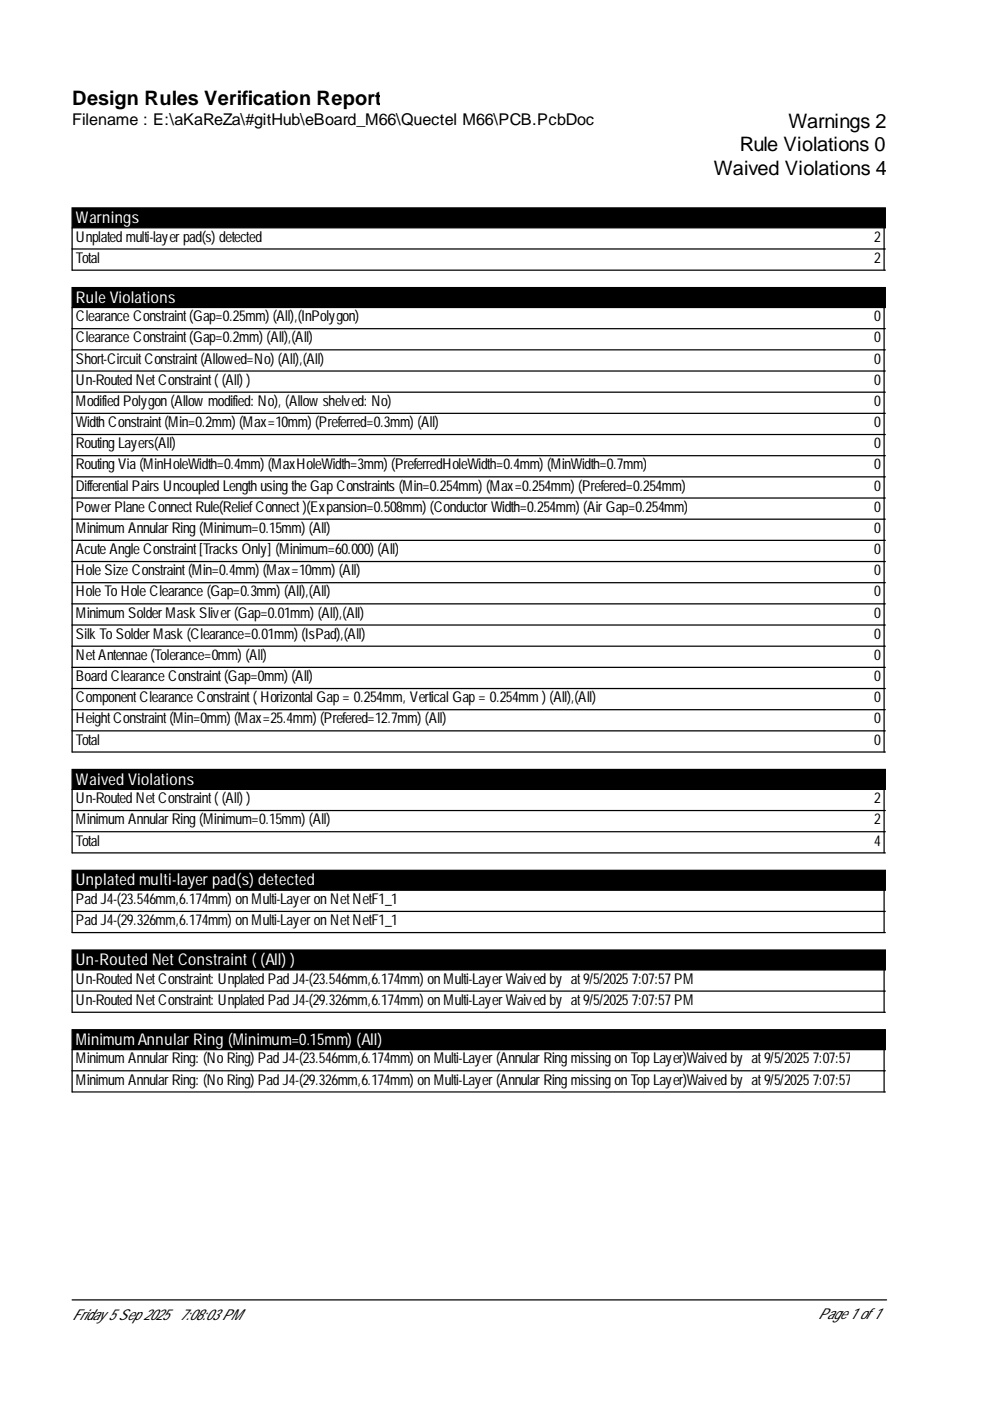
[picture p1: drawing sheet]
<svg xmlns="http://www.w3.org/2000/svg" width="210mm" height="297mm" viewBox="0 0 210 297" stroke-linecap="round" stroke-linejoin="round" font-family="sans-serif">
<defs><g id="words">
<g font-size="4.2">
<text x="15.3" y="22.3">Design Rules Verification Report</text>
<text x="167.1" y="27">Warnings 2</text>
<text x="156.9" y="32.1">Rule Violations 0</text>
<text x="151.3" y="37.1">Waived Violations 4</text>
</g>
<text font-size="3.4" x="15.3" y="26.6">Filename : E:\aKaReZa\#gitHub\eBoard_M66\Quectel M66\PCB.PcbDoc</text>
<g font-size="3.4" fill="#fff">
<text x="16.1" y="47.3">Warnings</text>
<text x="16.1" y="64.2">Rule Violations</text>
<text x="16.1" y="166.3">Waived Violations</text>
<text x="16.1" y="187.7">Unplated multi-layer pad(s) detected</text>
<text x="16.1" y="204.6">Un-Routed Net Constraint ( (All) )</text>
<text x="16.1" y="221.5">MinimumAnnular Ring (Minimum=0.15mm) (All)</text>
</g>
<g font-size="3.2">
<text x="16.1" y="51.2">Unplated multi-layer pad(s) detected</text>
<text x="185.3" y="51.2">2</text>
<text x="16.1" y="55.7">Total</text>
<text x="185.3" y="55.7">2</text>
<text x="16.1" y="68.1">Clearance Constraint (Gap=0.25mm) (All),(InPolygon)</text>
<text x="185.3" y="68.1">0</text>
<text x="16.1" y="72.6">Clearance Constraint (Gap=0.2mm) (All),(All)</text>
<text x="16.1" y="77.1">Short-Circuit Constraint (Allowed=No) (All),(All)</text>
<text x="185.3" y="72.6">0</text>
<text x="185.3" y="77.1">0</text>
<text x="16.1" y="81.6">Un-Routed Net Constraint ( (All) )</text>
<text x="185.3" y="81.6">0</text>
<text x="16.1" y="86.1">Modified Polygon (Allow modified: No), (Allow shelved: No)</text>
<text x="185.3" y="86.1">0</text>
<text x="16.1" y="90.6">Width Constraint (Min=0.2mm) (Max=10mm) (Preferred=0.3mm) (All)</text>
<text x="16.1" y="95">Routing Layers(All)</text>
<text x="185.3" y="90.6">0</text>
<text x="185.3" y="95">0</text>
<text x="16.1" y="99.5">Routing Via (MinHoleWidth=0.4mm) (MaxHoleWidth=3mm) (PreferredHoleWidth=0.4mm) (MinWidth=0.7mm)</text>
<text x="185.3" y="99.5">0</text>
<text x="16.1" y="104">Differential Pairs Uncoupled Length using the Gap Constraints (Min=0.254mm) (Max=0.254mm) (Prefered=0.254mm)</text>
<text x="185.3" y="104">0</text>
<text x="16.1" y="108.5">Power Plane Connect Rule(ReliefConnect )(Expansion=0.508mm) (Conductor Width=0.254mm) (Air Gap=0.254mm)</text>
<text x="16.1" y="113">Minimum Annular Ring (Minimum=0.15mm) (All)</text>
<text x="185.3" y="108.5">0</text>
<text x="185.3" y="113">0</text>
<text x="16.1" y="117.5">Acute Angle Constraint [Tracks Only] (Minimum=60.000) (All)</text>
<text x="185.3" y="117.5">0</text>
<text x="16.1" y="122">Hole Size Constraint (Min=0.4mm) (Max=10mm) (All)</text>
<text x="185.3" y="122">0</text>
<text x="16.1" y="126.5">Hole To Hole Clearance (Gap=0.3mm) (All),(All)</text>
<text x="16.1" y="131">Minimum Solder Mask Sliver (Gap=0.01mm) (All),(All)</text>
<text x="185.3" y="126.5">0</text>
<text x="185.3" y="131">0</text>
<text x="16.1" y="135.4">Silk To Solder Mask (Clearance=0.01mm) (IsPad),(All)</text>
<text x="185.3" y="135.4">0</text>
<text x="16.1" y="139.9">Net Antennae (Tolerance=0mm) (All)</text>
<text x="185.3" y="139.9">0</text>
<text x="16.1" y="144.4">Board Clearance Constraint (Gap=0mm) (All)</text>
<text x="16.1" y="148.9">Component Clearance Constraint ( Horizontal Gap = 0.254mm, Vertical Gap = 0.254mm ) (All),(All)</text>
<text x="185.3" y="144.4">0</text>
<text x="185.3" y="148.9">0</text>
<text x="16.1" y="153.4">Height Constraint (Min=0mm) (Max=25.4mm) (Prefered=12.7mm) (All)</text>
<text x="185.3" y="153.4">0</text>
<text x="16.1" y="157.9">Total</text>
<text x="185.3" y="157.9">0</text>
<text x="16.1" y="170.3">Un-Routed Net Constraint ( (All) )</text>
<text x="185.3" y="170.3">2</text>
<text x="16.1" y="174.8">Minimum Annular Ring (Minimum=0.15mm) (All)</text>
<text x="16.1" y="179.3">Total</text>
<text x="185.3" y="174.8">2</text>
<text x="185.3" y="179.3">4</text>
<text x="16.1" y="191.7">Pad J4-(23.546mm,6.174mm) on Multi-Layer on Net NetF1_1</text>
<text x="16.1" y="196.2">Pad J4-(29.326mm,6.174mm) on Multi-Layer on Net NetF1_1</text>
<text x="16.1" y="208.6">Un-Routed Net Constraint: Unplated Pad J4-(23.546mm,6.174mm) on Multi-Layer Waived by at 9/5/2025</text>
<text x="134" y="208.6">7:07:57 PM</text>
<text x="16.1" y="213.1">Un-Routed Net Constraint: Unplated Pad J4-(29.326mm,6.174mm) on Multi-Layer Waived by at 9/5/2025</text>
<text x="134" y="213.1">7:07:57 PM</text>
<text x="16.1" y="225.5">Minimum Annular Ring: (No Ring) Pad J4-(23.546mm,6.174mm) on Multi-Layer (Annular Ring missing on Top Layer)Waived by at 9/5/2025</text>
<text x="172.3" y="225.5">7:07:57</text>
<text x="16.1" y="229.9">Minimum Annular Ring: (No Ring) Pad J4-(29.326mm,6.174mm) on Multi-Layer (Annular Ring missing on Top Layer)Waived by at 9/5/2025</text>
<text x="172.3" y="229.9">7:07:57</text>
<text x="15.3" y="279.8">Friday 5 Sep 2025</text>
<text x="38" y="279.8">7:08:03 PM</text>
<text x="173.5" y="279.6">Page 1 of 1</text>
</g>
</g></defs>
<path d="M15.3 44.1h172.4v4.2h-172.4zM15.3 61h172.4v4.2h-172.4zM15.3 163.1h172.4v4.3h-172.4zM15.3 184.5h172.4v4.2h-172.4zM15.3 201.4h172.4v4.2h-172.4zM15.3 218.3h172.4v4.2h-172.4z" fill="#000" stroke="#000" stroke-width=".26"/>
<g fill="none" stroke="#000" stroke-width=".26">
<path d="M15.3 52.8h172.4M15.3 48.3v9h172.4M187.4 48.3v9M15.3 65.2v94.2h172.4M15.3 69.7h172.4M15.3 74.2h172.4M15.3 78.7h172.4M187.4 65.2v94.2M15.3 83.2h172.4M15.3 87.6h172.4M15.3 92.1h172.4M15.3 96.6h172.4"/>
<path d="M15.3 101.1h172.4M15.3 105.6h172.4M15.3 110.1h172.4M15.3 114.6h172.4M15.3 119.1h172.4M15.3 123.5h172.4M15.3 128h172.4M15.3 132.5h172.4M15.3 137h172.4M15.3 141.5h172.4M15.3 146h172.4M15.3 150.5h172.4"/>
<path d="M15.3 155h172.4M15.3 167.4v13.4h172.4M15.3 171.9h172.4M15.3 176.3h172.4M187.4 167.4v13.4M15.3 188.7v9h172.4M15.3 193.2h172.4M187.4 188.7v9M15.3 205.6v9h172.4M15.3 210.1h172.4M187.4 205.6v9M15.3 222.5v9h172.4"/>
<path d="M15.3 227h172.4M187.4 222.5v9M15.3 275.6h172.7"/>
</g>
<use href="#words"/>
</svg>
